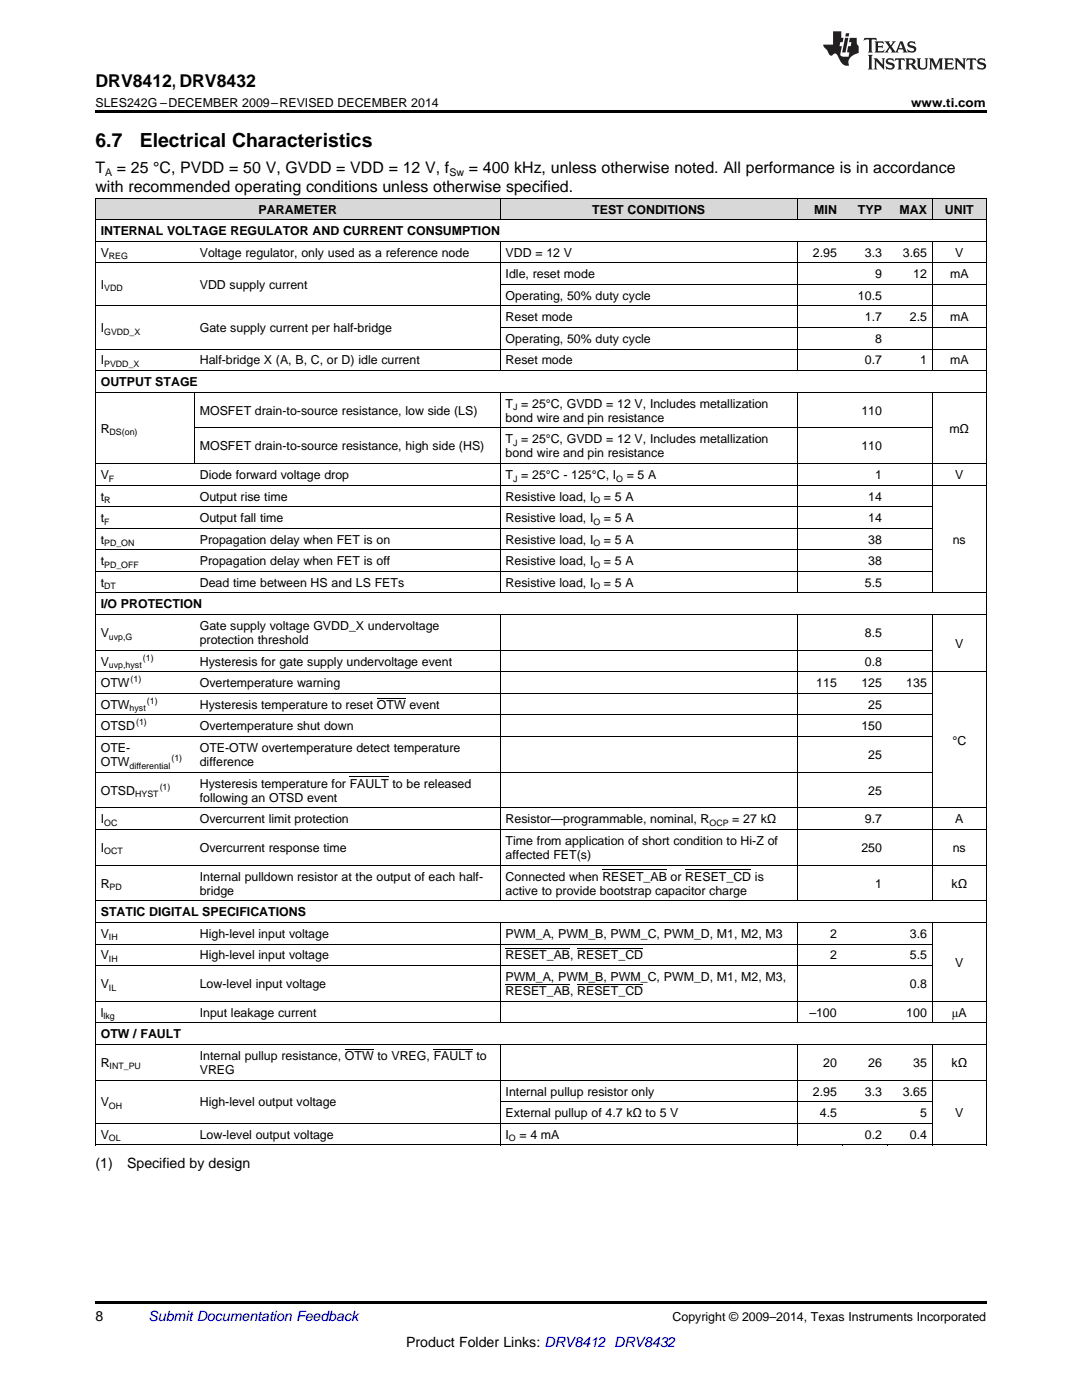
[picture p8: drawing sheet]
<svg xmlns="http://www.w3.org/2000/svg" width="216mm" height="279mm" viewBox="0 0 216 279" stroke-linecap="round" stroke-linejoin="round" font-family="sans-serif">
<defs><g id="words">
<g font-size="3.9">
<text x="19" y="29.3">6.7</text>
<text x="27.9" y="29.3">Electrical Characteristics</text>
</g>
<text font-size="3.5" x="19" y="17.3">DRV8412, DRV8432</text>
<g font-size="3.2">
<text x="19" y="34.4">T</text>
<text x="23.3" y="34.4">= 25 °C, PVDD = 50 V, GVDD = VDD = 12 V, f</text>
<text x="93.6" y="34.4">= 400 kHz, unless otherwise noted. All performance is in accordance</text>
<text x="19" y="38.3">with recommended operating conditions unless otherwise specified.</text>
</g>
<g font-size="2.8">
<text x="19" y="233.1">(1)</text>
<text x="25.4" y="233.1">Specified by design</text>
<text x="19" y="263.6">8</text>
<text x="81" y="268.9">Product Folder Links: DRV8412 DRV8432</text>
</g>
<text font-size="2.8" fill="#0000c8" x="29.6" y="263.6">Submit Documentation Feedback</text>
<g font-size="2.5">
<text x="19" y="21.4">SLES242G –DECEMBER 2009–REVISED DECEMBER 2014</text>
<text x="181.8" y="21.4">www.ti.com</text>
<text x="20.1" y="46.9">INTERNAL VOLTAGE REGULATOR AND CURRENT CONSUMPTION</text>
<text x="51.6" y="42.6">PARAMETER</text>
<text x="118.2" y="42.6">TEST CONDITIONS</text>
<text x="162.5" y="42.6">MIN</text>
<text x="171.2" y="42.6">TYP</text>
<text x="179.5" y="42.6">MAX</text>
<text x="188.6" y="42.6">UNIT</text>
<text x="20.1" y="51.2">V</text>
<text x="39.9" y="51.2">Voltage regulator, only used as a reference node</text>
<text x="100.9" y="51.2">VDD = 12 V</text>
<text x="162.2" y="51.2">2.95</text>
<text x="172.6" y="51.2">3.3</text>
<text x="180.2" y="51.2">3.65</text>
<text x="190.6" y="51.2">V</text>
<text x="20.1" y="57.7">I</text>
<text x="39.9" y="57.7">VDD supply current</text>
<text x="100.9" y="55.5">Idle, reset mode</text>
<text x="100.9" y="59.8">Operating, 50% duty cycle</text>
<text x="171.2" y="59.8">10.5</text>
<text x="174.6" y="55.5">9</text>
<text x="182.2" y="55.5">12</text>
<text x="189.6" y="55.5">mA</text>
<text x="100.9" y="64.1">Reset mode</text>
<text x="172.6" y="64.1">1.7</text>
<text x="181.5" y="64.1">2.5</text>
<text x="189.6" y="64.1">mA</text>
<text x="20.1" y="66.3">I</text>
<text x="39.9" y="66.3">Gate supply current per half-bridge</text>
<text x="100.9" y="68.4">Operating, 50% duty cycle</text>
<text x="174.6" y="68.4">8</text>
<text x="20.1" y="72.7">I</text>
<text x="20.1" y="77">OUTPUT STAGE</text>
<text x="39.9" y="72.7">Half-bridge X (A, B, C, or D) idle current</text>
<text x="100.9" y="72.7">Reset mode</text>
<text x="172.6" y="72.7">0.7</text>
<text x="183.6" y="72.7">1</text>
<text x="189.6" y="72.7">mA</text>
<text x="39.9" y="82.8">MOSFET drain-to-source resistance, low side (LS)</text>
<text x="100.9" y="81.4">T = 25°C, GVDD = 12 V, Includes metallization</text>
<text x="171.9" y="82.8">110</text>
<text x="20.1" y="86.3">R</text>
<text x="39.9" y="89.9">MOSFET drain-to-source resistance, high side (HS)</text>
<text x="100.9" y="84.2">bond wire and pin resistance</text>
<text x="100.9" y="88.5">T = 25°C, GVDD = 12 V, Includes metallization</text>
<text x="171.9" y="89.9">110</text>
<text x="189.4" y="86.3">mΩ</text>
<text x="20.1" y="95.6">V</text>
<text x="39.9" y="95.6">Diode forward voltage drop</text>
<text x="100.9" y="91.3">bond wire and pin resistance</text>
<text x="100.9" y="95.6">T = 25°C - 125°C, I</text>
<text x="125.1" y="95.6">= 5 A</text>
<text x="174.6" y="95.6">1</text>
<text x="190.6" y="95.6">V</text>
<text x="20.1" y="99.9">t</text>
<text x="39.9" y="99.9">Output rise time</text>
<text x="100.9" y="99.9">Resistive load, I</text>
<text x="120.5" y="99.9">= 5 A</text>
<text x="173.2" y="99.9">14</text>
<text x="20.1" y="104.2">t</text>
<text x="39.9" y="104.2">Output fall time</text>
<text x="100.9" y="104.2">Resistive load, I</text>
<text x="120.5" y="104.2">= 5 A</text>
<text x="173.2" y="104.2">14</text>
<text x="20.1" y="108.5">t</text>
<text x="20.1" y="112.8">t</text>
<text x="39.9" y="108.5">Propagation delay when FET is on</text>
<text x="39.9" y="112.8">Propagation delay when FET is off</text>
<text x="100.9" y="108.5">Resistive load, I</text>
<text x="100.9" y="112.8">Resistive load, I</text>
<text x="120.5" y="108.5">= 5 A</text>
<text x="120.5" y="112.8">= 5 A</text>
<text x="173.2" y="108.5">38</text>
<text x="173.2" y="112.8">38</text>
<text x="190.1" y="108.5">ns</text>
<text x="20.1" y="117.1">t</text>
<text x="39.9" y="117.1">Dead time between HS and LS FETs</text>
<text x="100.9" y="117.1">Resistive load, I</text>
<text x="120.5" y="117.1">= 5 A</text>
<text x="172.6" y="117.1">5.5</text>
<text x="20.1" y="121.4">I/O PROTECTION</text>
<text x="39.9" y="125.7">Gate supply voltage GVDD_X undervoltage</text>
<text x="20.1" y="127.1">V</text>
<text x="39.9" y="128.6">protection threshold</text>
<text x="172.6" y="127.1">8.5</text>
<text x="190.6" y="129.3">V</text>
<text x="20.1" y="132.9">V</text>
<text x="20.1" y="137.2">OTW</text>
<text x="39.9" y="132.9">Hysteresis for gate supply undervoltage event</text>
<text x="39.9" y="137.2">Overtemperature warning</text>
<text x="162.9" y="137.2">115</text>
<text x="171.9" y="137.2">125</text>
<text x="172.6" y="132.9">0.8</text>
<text x="180.8" y="137.2">135</text>
<text x="20.1" y="141.5">OTW</text>
<text x="39.9" y="141.5">Hysteresis temperature to reset OTW event</text>
<text x="173.2" y="141.5">25</text>
<text x="20.1" y="145.8">OTSD</text>
<text x="39.9" y="145.8">Overtemperature shut down</text>
<text x="171.9" y="145.8">150</text>
<text x="190" y="148.6">°C</text>
<text x="20.1" y="150.1">OTE-</text>
<text x="20.1" y="152.9">OTW</text>
<text x="39.9" y="150.1">OTE-OTW overtemperature detect temperature</text>
<text x="39.9" y="152.9">difference</text>
<text x="173.2" y="151.5">25</text>
<text x="20.1" y="158.6">OTSD</text>
<text x="39.9" y="157.2">Hysteresis temperature for FAULT to be released</text>
<text x="39.9" y="160">following an OTSD event</text>
<text x="173.2" y="158.6">25</text>
<text x="20.1" y="164.3">I</text>
<text x="39.9" y="164.3">Overcurrent limit protection</text>
<text x="100.9" y="164.3">Resistor—programmable, nominal, R</text>
<text x="146.1" y="164.3">= 27 kΩ</text>
<text x="172.6" y="164.3">9.7</text>
<text x="190.6" y="164.3">A</text>
<text x="20.1" y="170">I</text>
<text x="39.9" y="170">Overcurrent response time</text>
<text x="100.9" y="168.6">Time from application of short condition to Hi-Z of</text>
<text x="100.9" y="171.4">affected FET(s)</text>
<text x="171.9" y="170">250</text>
<text x="190.1" y="170">ns</text>
<text x="20.1" y="177.2">R</text>
<text x="39.9" y="175.8">Internal pulldown resistor at the output of each half-</text>
<text x="39.9" y="178.6">bridge</text>
<text x="100.9" y="175.8">Connected when RESET_AB or RESET_CD is</text>
<text x="100.9" y="178.6">active to provide bootstrap capacitor charge</text>
<text x="174.6" y="177.2">1</text>
<text x="189.9" y="177.2">kΩ</text>
<text x="20.1" y="182.9">STATIC DIGITAL SPECIFICATIONS</text>
<text x="20.1" y="187.2">V</text>
<text x="20.1" y="191.5">V</text>
<text x="39.9" y="187.2">High-level input voltage</text>
<text x="39.9" y="191.5">High-level input voltage</text>
<text x="100.9" y="187.2">PWM_A, PWM_B, PWM_C, PWM_D, M1, M2, M3</text>
<text x="100.9" y="191.5">RESET_AB, RESET_CD</text>
<text x="165.6" y="187.2">2</text>
<text x="165.6" y="191.5">2</text>
<text x="181.5" y="187.2">3.6</text>
<text x="181.5" y="191.5">5.5</text>
<text x="20.1" y="197.2">V</text>
<text x="39.9" y="197.2">Low-level input voltage</text>
<text x="100.9" y="195.8">PWM_A, PWM_B, PWM_C, PWM_D, M1, M2, M3,</text>
<text x="181.5" y="197.2">0.8</text>
<text x="190.6" y="192.9">V</text>
<text x="20.1" y="202.9">l</text>
<text x="39.9" y="202.9">Input leakage current</text>
<text x="100.9" y="198.6">RESET_AB, RESET_CD</text>
<text x="161.5" y="202.9">–100</text>
<text x="180.8" y="202.9">100</text>
<text x="189.9" y="202.9">μA</text>
<text x="20.1" y="207.2">OTW / FAULT</text>
<text x="20.1" y="212.9">R</text>
<text x="39.9" y="211.5">Internal pullup resistance, OTW to VREG, FAULT to</text>
<text x="39.9" y="214.3">VREG</text>
<text x="164.3" y="212.9">20</text>
<text x="173.2" y="212.9">26</text>
<text x="182.2" y="212.9">35</text>
<text x="189.9" y="212.9">kΩ</text>
<text x="20.1" y="220.8">V</text>
<text x="39.9" y="220.8">High-level output voltage</text>
<text x="100.9" y="218.7">Internal pullup resistor only</text>
<text x="162.2" y="218.7">2.95</text>
<text x="172.6" y="218.7">3.3</text>
<text x="180.2" y="218.7">3.65</text>
<text x="20.1" y="227.3">V</text>
<text x="39.9" y="227.3">Low-level output voltage</text>
<text x="100.9" y="223">External pullup of 4.7 kΩ to 5 V</text>
<text x="100.9" y="227.3">I</text>
<text x="103.6" y="227.3">= 4 mA</text>
<text x="163.6" y="223">4.5</text>
<text x="172.6" y="227.3">0.2</text>
<text x="181.5" y="227.3">0.4</text>
<text x="183.6" y="223">5</text>
<text x="190.6" y="223">V</text>
<text x="134.2" y="263.6">Copyright © 2009–2014, Texas Instruments Incorporated</text>
</g>
<g font-size="2.1">
<text x="21" y="35.1">A</text>
<text x="89.7" y="35.1">Sw</text>
</g>
<g font-size="1.8">
<text x="21.7" y="51.7">REG</text>
<text x="20.8" y="58.2">VDD</text>
<text x="20.8" y="66.8">GVDD_X</text>
<text x="20.8" y="73.2">PVDD_X</text>
<text x="102.4" y="81.8">J</text>
<text x="21.9" y="86.8">DS(on)</text>
<text x="102.4" y="89">J</text>
<text x="20.8" y="100.4">R</text>
<text x="21.7" y="96.1">F</text>
<text x="102.4" y="96.1">J</text>
<text x="118.4" y="100.4">O</text>
<text x="123" y="96.1">O</text>
<text x="20.8" y="104.7">F</text>
<text x="118.4" y="104.7">O</text>
<text x="20.8" y="109">PD_ON</text>
<text x="20.8" y="113.3">PD_OFF</text>
<text x="118.4" y="109">O</text>
<text x="118.4" y="113.3">O</text>
<text x="20.8" y="117.6">DT</text>
<text x="118.4" y="117.6">O</text>
<text x="21.7" y="127.6">uvp,G</text>
<text x="28.5" y="131.9">(1)</text>
<text x="21.7" y="133.3">uvp,hyst</text>
<text x="26.1" y="136.2">(1)</text>
<text x="25.9" y="142">hyst</text>
<text x="29.3" y="140.5">(1)</text>
<text x="27.2" y="144.8">(1)</text>
<text x="25.9" y="153.4">differential</text>
<text x="34.2" y="151.9">(1)</text>
<text x="27" y="159.1">HYST</text>
<text x="31.9" y="157.6">(1)</text>
<text x="20.8" y="164.8">OC</text>
<text x="141.6" y="164.8">OCP</text>
<text x="20.8" y="170.5">OCT</text>
<text x="21.9" y="177.7">PD</text>
<text x="21.7" y="187.7">IH</text>
<text x="21.7" y="192">IH</text>
<text x="21.7" y="197.7">IL</text>
<text x="20.6" y="203.4">lkg</text>
<text x="21.9" y="213.4">INT_PU</text>
<text x="21.7" y="221.3">OH</text>
<text x="21.7" y="227.8">OL</text>
<text x="101.6" y="227.8">O</text>
</g>
</g></defs>
<g fill="#d8d8d8">
<path d="M19 39.6h19.8v4.3h-19.8z"/>
<path d="M38.8 39.6h61v4.3h-61z"/>
<path d="M99.8 39.6h59.3v4.3h-59.3z"/>
<path d="M159.1 39.6h9v4.3h-9z"/>
<path d="M168.1 39.6h9v4.3h-9z"/>
<path d="M177.1 39.6h9v4.3h-9z"/>
<path d="M186.1 39.6h10.7v4.3h-10.7z"/>
</g>
<path d="M19 22h177.8v.5h-177.8zM19 228.5h.2zM99.7 228.5h.1zM159 228.5h.1zM168 228.5h.1zM177 228.5h.1zM185.9 228.5h.2zM196.7 228.5h.1zM19 259.7h177.8v.5h-177.8z" fill="#000"/>
<g fill="none" stroke="#000" stroke-width=".2">
<path d="M19 39.5h177.8M19.1 39.5v189M99.8 39.5v4.4M159 39.5v4.4M186 39.5v4.4M196.8 39.5v189M19 52.4h177.8M19 48.1h177.8M19 43.8h177.8M99.8 48.2v25.8M99.8 56.7h97M159 48.2v25.8"/>
<path d="M186 48.2v25.8M19 78.3h177.8M19 74h177.8M19 69.7h177.8M19 61h177.8M38.8 78.3v14.3M99.8 78.3v40.1M99.8 65.4h97M159 78.3v40.1M186 78.3v40.1M19 96.8h177.8M19 92.5h177.8"/>
<path d="M38.8 85.4h147.2M19 118.3h177.8M19 114h167M19 109.7h167M19 105.4h167M19 101.1h167M19 138.4h167M19 134.1h177.8M19 129.8h167M19 122.6h177.8M99.8 122.7v57.1M159 122.7v57.1"/>
<path d="M186 122.7v57.1M19 154.1h167M19 147h167M19 142.7h167M19 179.8h177.8M19 172.7h177.8M19 165.5h177.8M19 161.2h177.8M19 199.8h177.8M19 192.7h167M19 188.4h167M19 184.1h177.8"/>
<path d="M99.8 184.1v20.1M159 184.1v20.1M186 184.1v20.1M19 215.6h177.8M19 208.4h177.8M19 204.1h177.8M99.8 208.5v20M99.8 219.9h86.2M159 208.5v20M186 208.5v20M19 228.5h177.8M19 224.2h167"/>
</g>
<g fill="#231f20">
<path d="M172.5 7.6l-.1 .5 .4-.2h.6v.1v2.1l-.2 .4h.9l-.2-.4v-2.1l.1-.1h.5l.5 .2-.2-.5zM174.5 8.3l.2 .3v1.5l-.2 .4h1.8l.2-.6a1.04 1.04 0 0 1-1.3 .2v-.7h.6l.3 .2v-.6l-.3 .2h-.6v-.6l.8-.1 .4 .3-.2-.5zM176.5 8.3l.9 1.1-.9 1.1h.8l-.2-.2 .4-.7 .5 .7-.2 .2h1.5l-.2-.2 .2-.4h.9l.1 .4-.2 .2h1l-.3-.3-.7-1.9h-.5l-.9 2-.8-1 .9-1h-.8l.1 .3-.4 .5-.3-.6 .1-.2zM179.7 8.6l.4 1h-.7zM181.3 8.4a.63 .63 0 0 0-.2 .7 .63 .63 0 0 0 .6 .4l.6 .2 .1 .2a.75 .75 0 0 1-.7 .4 .75 .75 0 0 1-.6-.5l.1 .7 .1-.1a1.11 1.11 0 0 0 1.5-.6 1.13 1.13 0 0 0-1.2-.8l-.1-.4a1.04 1.04 0 0 1 1.2 .2l-.2-.5-.2 .1-.4-.2zM173.2 10.9l.2 .4v2.2l-.2 .4h1l-.3-.4v-2.2l.3-.4zM174.3 11.6l.3 .4v1.5l-.3 .4h.8l-.2-.4v-1.3l1.5 1.7v-1.9l.2-.4h-.7l.2 .4v.9l-1.1-1.3zM177 11.8a.62 .62 0 0 0-.2 .7 .62 .62 0 0 0 .6 .4l.6 .1 .1 .3a.76 .76 0 0 1-.7 .3 .76 .76 0 0 1-.7-.4l.2 .7 .1-.1a1.11 1.11 0 0 0 1.5-.6 1.13 1.13 0 0 0-1.2-.8l-.1-.4a1.04 1.04 0 0 1 1.2 .2l-.2-.6-.2 .1-.5-.1zM178.7 11.6l-.2 .6a.61 .61 0 0 1 .8-.3v1.6l-.2 .4h.9l-.2-.4v-1.6a.63 .63 0 0 1 .7 .3l-.1-.6zM180.6 11.6l.3 .4v1.5l-.3 .4h1l-.2-.2-.1-.8 .6 .2a.76 .76 0 0 0 1.2 .7l-1-1a.58 .58 0 0 0 .6-.5 .58 .58 0 0 0-.5-.6zM181.4 11.9h.1a.45 .45 0 0 1 .5 .1 .45 .45 0 0 1 .1 .5l-.8 .2zM182.9 11.6l.2 .2a2.17 2.17 0 0 0 .3 1.9 .99 .99 0 0 0 1.6-.6v-1.1l.2-.4h-.7l.2 .2a1.92 1.92 0 0 1-.2 1.8 .6 .6 0 0 1-.9-.5v-1.1l.2-.4zM185.4 11.6l.2 .4v1.5l-.2 .4h.7l-.2-.4v-1.4l.8 1.8 .8-1.8v1.4l-.2 .4h.9l-.2-.4v-1.5l.2-.4h-.8l-.6 1.5-.6-1.5zM188.4 11.6l.2 .4v1.5l-.2 .4h1.8l.1-.6a1.04 1.04 0 0 1-1.2 .1v-.6h.5l.4 .2v-.6l-.4 .2h-.5v-.7h.8l.3 .3-.1-.6zM190.5 11.6l.2 .4v1.5l-.2 .4h.7l-.2-.4v-1.3l1.5 1.7v-1.9l.2-.4h-.7l.2 .4v.9l-1.1-1.3zM192.9 11.6l-.1 .6a.61 .61 0 0 1 .7-.3l.1 1.6-.3 .4h1l-.3-.4 .1-1.6a.63 .63 0 0 1 .7 .3l-.1-.6zM195.2 11.8a.62 .62 0 0 0-.2 .7 .62 .62 0 0 0 .6 .4l.6 .1 .1 .3a.76 .76 0 0 1-.7 .3 .76 .76 0 0 1-.6-.4l.1 .7 .1-.1a1.11 1.11 0 0 0 1.6-.6 1.13 1.13 0 0 0-1.3-.8l-.1-.4a1.04 1.04 0 0 1 1.2 .2l-.1-.6-.2 .1-.5-.1z"/>
<path d="M166.2 6.3v2.6h-1.9v.4l.8 .9a.91 .91 0 0 0 1 .8 .56 .56 0 0 1 .5-.3 .56 .56 0 0 1 .5 .3l.4 .8a1.53 1.53 0 0 0 1.9 1.2 1.54 1.54 0 0 1 1-2.1l.9-.3v-1.4a1.52 1.52 0 0 1-.4-1.6h-1.3l-.2 .8h.5l-.2 .8h-.5l-.1 1v.2l.4 .1-.2 .8a1.93 1.93 0 0 1-1.6-.3l.3-1.8h-.5l.2-.8h.4l.2-.8h-.4v-1.3zM168.6 7.6l-.6 2.9h.7l.6-2.9zM168.8 6.6l-.1 .7h.6l.2-.7z"/>
</g>
<path d="M75.2 139.3h5.8M69.8 155h7.8M120.2 173.6h12.9M136.7 173.6h13.2M100.9 196.5h12.9M100.9 189.3h12.9M115.2 196.5h13.1M115.2 189.3h13.1M68.8 209.4h5.8M86.5 209.4h7.8" fill="none" stroke="#000" stroke-width=".2"/>
<use href="#words"/>
</svg>
